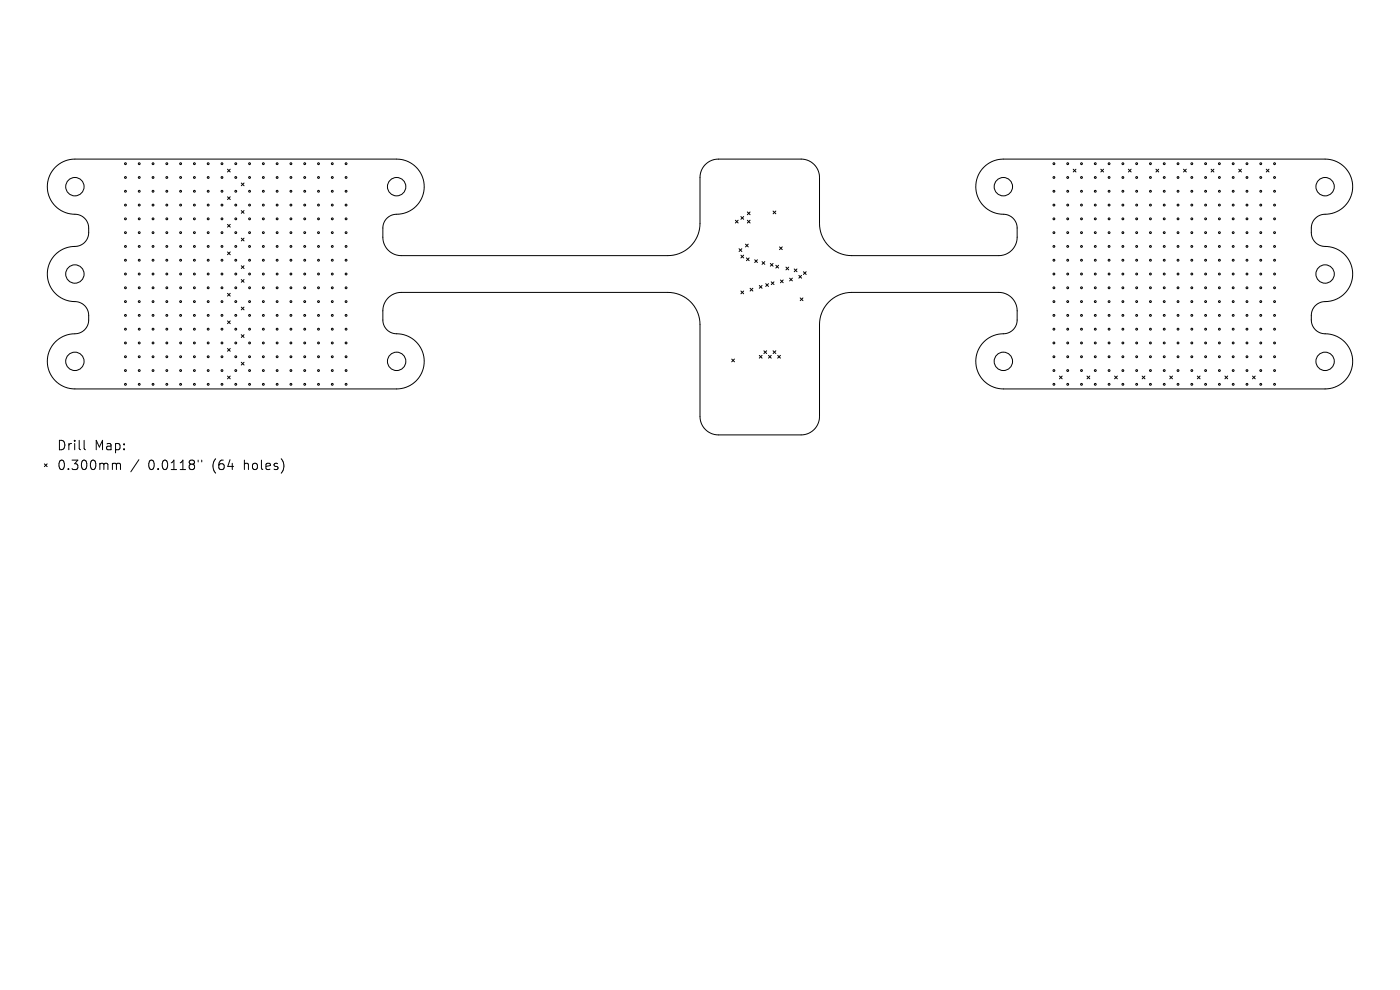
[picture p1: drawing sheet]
<svg xmlns="http://www.w3.org/2000/svg" width="297mm" height="210mm" viewBox="0 0 297 210" stroke-linecap="round" stroke-linejoin="round" font-family="sans-serif">
<defs><g id="words">
<g font-size="2.8">
<text x="12" y="95.8">Drill</text>
<text x="20" y="95.8">Map:</text>
<text x="12" y="100">0.300mm</text>
<text x="31.4" y="100">0.0118&quot;</text>
<text x="45.2" y="100">(64</text>
<text x="52" y="100">holes)</text>
</g>
</g></defs>
<g fill="none" stroke="#000" stroke-width=".21">
<path d="M11.8 35.5a5.9 5.9 0 0 1 4.1-1.8l68.8 .1a5.9 5.9 0 0 1 5.3 6.3 5.9 5.9 0 0 1-6.4 5.4 2.93 2.93 0 0 0-2.4 2.9v2.3a3.9 3.9 0 0 0 3.9 3.5h57.2a6.8 6.8 0 0 0 6.2-6.8v-10.1a3.9 3.9 0 0 1 3.9-3.6l17.9 .1a3.9 3.9 0 0 1 3.6 3.8v10.4a6.8 6.8 0 0 0 6.8 6.2h31.5a3.9 3.9 0 0 0 3.6-3.9v-2.2a3 3 0 0 0-3.5-2.7 5.9 5.9 0 0 1-5.3-6.1 5.9 5.9 0 0 1 5.9-5.6l68.7 .1a5.9 5.9 0 0 1 5.3 6.3 5.9 5.9 0 0 1-6.3 5.4 2.93 2.93 0 0 0-2.4 2.9v1.2a3 3 0 0 0 3.4 2.7 5.9 5.9 0 0 1 5.3 6.4 5.9 5.9 0 0 1-6.3 5.3 2.93 2.93 0 0 0-2.4 2.9v1.2a3 3 0 0 0 3.4 2.7 5.9 5.9 0 0 1 5.4 6.1 5.9 5.9 0 0 1-5.9 5.6h-68.8a5.9 5.9 0 0 1-5.3-6.4 5.9 5.9 0 0 1 6.4-5.3 2.93 2.93 0 0 0 2.4-2.9v-2.3a3.9 3.9 0 0 0-3.9-3.6l-31.8 .1a6.8 6.8 0 0 0-6.2 6.8l-.1 19.8a3.9 3.9 0 0 1-3.8 3.6l-17.9-.1a3.9 3.9 0 0 1-3.6-3.8v-20.1a6.8 6.8 0 0 0-6.8-6.3h-56.9a3.9 3.9 0 0 0-3.6 3.9v2.2a3 3 0 0 0 3.5 2.7 5.9 5.9 0 0 1 5.3 6.1 5.9 5.9 0 0 1-5.9 5.6h-68.7a5.9 5.9 0 0 1-5.3-6.4 5.9 5.9 0 0 1 6.3-5.3 2.93 2.93 0 0 0 2.4-2.9v-1.3a3 3 0 0 0-3.4-2.6 5.9 5.9 0 0 1-5.3-6.4 5.9 5.9 0 0 1 6.3-5.4 2.93 2.93 0 0 0 2.4-2.8v-1.3a3 3 0 0 0-3.4-2.7 5.9 5.9 0 0 1-5-3.8 5.9 5.9 0 0 1 1.4-6.1zM48.3 35.9l.5 .6M48.8 35.9l-.5 .6M51.2 38.8l.6 .6M51.8 38.8l-.6 .6M227.7 35.9l.6 .6M228.3 35.9l-.6 .6M233.5 35.9l.6 .6M234.1 35.9l-.6 .6M239.4 35.9l.6 .6M240 35.9l-.6 .6M245.2 35.9l.6 .6"/>
<path d="M245.8 35.9l-.6 .6M251.1 35.9l.6 .6M251.7 35.9l-.6 .6M256.9 35.9l.6 .6M257.5 35.9l-.6 .6M262.8 35.9l.6 .6M263.4 35.9l-.6 .6M268.6 35.9l.6 .6M269.2 35.9l-.6 .6M48.3 41.7l.5 .6M48.3 47.6l.5 .6M48.3 53.4l.5 .6"/>
<path d="M48.8 41.7l-.5 .6M48.8 47.6l-.5 .6M48.8 53.4l-.5 .6M51.2 44.7l.6 .6M51.2 50.5l.6 .6M51.2 56.4l.6 .6M51.2 59.3l.6 .6M51.8 44.7l-.6 .6M51.8 50.5l-.6 .6M51.8 59.3l-.6 .6M51.8 56.4l-.6 .6M156 46.7l.6 .6"/>
<path d="M156.6 46.7l-.6 .6M156.8 52.8l.6 .5M157.2 45.9l.6 .6M157.2 54.1l.6 .6M157.4 52.8l-.6 .5M157.8 45.9l-.6 .6M157.8 54.1l-.6 .6M158.2 51.8l.5 .6M158.3 54.7l.6 .6M158.5 45l.6 .5M158.5 46.7l.6 .6M158.7 51.8l-.5 .6"/>
<path d="M158.9 54.7l-.6 .6M159.1 45l-.6 .5M159.1 46.7l-.6 .6M160.1 55.1l.6 .6M160.7 55.1l-.6 .6M161.7 55.5l.5 .6M162.2 55.5l-.5 .6M163.4 55.9l.6 .6M163.6 59.8l.6 .6M164 55.9l-.6 .6M164 44.8l.6 .6M164.2 59.8l-.6 .6"/>
<path d="M164.6 44.8l-.6 .6M164.6 56.3l.6 .6M165.2 56.3l-.6 .6M165.4 52.4l.6 .6M165.6 59.4l.6 .6M166 52.4l-.6 .6M166.2 59.4l-.6 .6M166.7 56.7l.6 .5M167.3 56.7l-.6 .5M167.5 59l.6 .6M168.1 59l-.6 .6M168.5 57.1l.6 .5"/>
<path d="M169.1 57.1l-.6 .5M169.5 58.4l.6 .6M170.1 58.4l-.6 .6M170.4 57.6l.6 .6M171 57.6l-.6 .6M48.3 62.2l.5 .6M48.3 68.1l.5 .6M48.3 73.9l.5 .6M48.3 79.8l.5 .6M48.8 62.2l-.5 .6M48.8 68.1l-.5 .6M48.8 73.9l-.5 .6"/>
<path d="M48.8 79.8l-.5 .6M51.2 65.1l.6 .6M51.2 71l.6 .6M51.2 76.8l.6 .6M51.8 65.1l-.6 .6M51.8 71l-.6 .6M51.8 76.8l-.6 .6M155.2 76.2l.6 .6M155.8 76.2l-.6 .6M157.2 61.7l.6 .6M157.8 61.7l-.6 .6M159.1 61.1l.6 .6"/>
<path d="M159.7 61.1l-.6 .6M161.1 60.6l.6 .5M161.1 75.4l.6 .6M161.7 60.6l-.6 .5M161.7 75.4l-.6 .6M162.1 74.4l.5 .6M162.4 60.2l.6 .6M162.6 74.4l-.5 .6M163 75.4l.6 .6M163 60.2l-.6 .6M163.6 75.4l-.6 .6M164 74.4l.6 .6"/>
<path d="M164.6 74.4l-.6 .6M165 75.4l.6 .6M165.6 75.4l-.6 .6M169.8 63.2l.5 .6M170.3 63.2l-.5 .6M224.8 79.8l.5 .6M225.3 79.8l-.5 .6M230.6 79.8l.6 .6M231.2 79.8l-.6 .6M236.5 79.8l.5 .6M237 79.8l-.5 .6M242.3 79.8l.6 .6"/>
<path d="M242.9 79.8l-.6 .6M248.2 79.8l.5 .6M248.7 79.8l-.5 .6M254 79.8l.6 .6M254.6 79.8l-.6 .6M259.9 79.8l.5 .6M260.4 79.8l-.5 .6M265.7 79.8l.6 .6M266.3 79.8l-.6 .6M9.4 98.4l.6 .6M10 98.4l-.6 .6M17.8 93.4v1.7l.3 .3"/>
<path d="M24.1 98.3h.3l.3 .3M24.7 98.6l.3-.3 .5 .1 .1 1.2M24.7 98.6v1M29.5 97.5l-1.7 2.6M42 97.6v.4M42.8 97.6v.4"/>
<circle cx="15.9" cy="39.6" r="1.95"/>
<circle cx="26.6" cy="37.6" r=".2"/>
<circle cx="26.6" cy="34.7" r=".2"/>
<circle cx="29.5" cy="37.6" r=".2"/>
<circle cx="29.5" cy="34.7" r=".2"/>
<circle cx="32.5" cy="37.6" r=".19"/>
<circle cx="32.5" cy="34.7" r=".19"/>
<circle cx="35.4" cy="37.6" r=".19"/>
<circle cx="35.4" cy="34.7" r=".19"/>
<circle cx="38.3" cy="37.6" r=".19"/>
<circle cx="38.3" cy="34.7" r=".19"/>
<circle cx="41.2" cy="37.6" r=".19"/>
<circle cx="41.2" cy="34.7" r=".19"/>
<circle cx="44.2" cy="37.6" r=".2"/>
<circle cx="44.2" cy="34.7" r=".2"/>
<circle cx="47.1" cy="37.6" r=".2"/>
<circle cx="47.1" cy="34.7" r=".2"/>
<circle cx="50" cy="37.6" r=".2"/>
<circle cx="50" cy="34.7" r=".2"/>
<circle cx="52.9" cy="37.6" r=".2"/>
<circle cx="52.9" cy="34.7" r=".2"/>
<circle cx="55.9" cy="37.6" r=".2"/>
<circle cx="55.9" cy="34.7" r=".2"/>
<circle cx="58.8" cy="37.6" r=".2"/>
<circle cx="58.8" cy="34.7" r=".2"/>
<circle cx="61.7" cy="37.6" r=".2"/>
<circle cx="61.7" cy="34.7" r=".2"/>
<circle cx="64.6" cy="37.6" r=".19"/>
<circle cx="64.6" cy="34.7" r=".19"/>
<circle cx="67.6" cy="37.6" r=".19"/>
<circle cx="67.6" cy="34.7" r=".19"/>
<circle cx="70.5" cy="37.6" r=".19"/>
<circle cx="70.5" cy="34.7" r=".19"/>
<circle cx="73.4" cy="37.6" r=".19"/>
<circle cx="73.4" cy="34.7" r=".19"/>
<circle cx="84.1" cy="39.6" r="1.95"/>
<circle cx="212.9" cy="39.6" r="1.95"/>
<circle cx="223.6" cy="37.6" r=".19"/>
<circle cx="223.6" cy="34.7" r=".19"/>
<circle cx="226.5" cy="37.6" r=".19"/>
<circle cx="226.5" cy="34.7" r=".19"/>
<circle cx="229.4" cy="37.6" r=".19"/>
<circle cx="229.4" cy="34.7" r=".19"/>
<circle cx="232.4" cy="37.6" r=".19"/>
<circle cx="232.4" cy="34.7" r=".19"/>
<circle cx="235.3" cy="37.6" r=".2"/>
<circle cx="235.3" cy="34.7" r=".2"/>
<circle cx="238.2" cy="37.6" r=".2"/>
<circle cx="238.2" cy="34.7" r=".2"/>
<circle cx="241.1" cy="37.6" r=".2"/>
<circle cx="241.1" cy="34.7" r=".2"/>
<circle cx="244.1" cy="37.6" r=".2"/>
<circle cx="244.1" cy="34.7" r=".2"/>
<circle cx="247" cy="37.6" r=".2"/>
<circle cx="247" cy="34.7" r=".2"/>
<circle cx="249.9" cy="37.6" r=".2"/>
<circle cx="249.9" cy="34.7" r=".2"/>
<circle cx="252.8" cy="37.6" r=".2"/>
<circle cx="252.8" cy="34.7" r=".2"/>
<circle cx="255.8" cy="37.6" r=".19"/>
<circle cx="255.8" cy="34.7" r=".19"/>
<circle cx="258.7" cy="37.6" r=".19"/>
<circle cx="258.7" cy="34.7" r=".19"/>
<circle cx="261.6" cy="37.6" r=".2"/>
<circle cx="261.6" cy="34.7" r=".2"/>
<circle cx="264.5" cy="37.6" r=".2"/>
<circle cx="264.5" cy="34.7" r=".2"/>
<circle cx="267.5" cy="37.6" r=".19"/>
<circle cx="267.5" cy="34.7" r=".19"/>
<circle cx="270.4" cy="37.6" r=".2"/>
<circle cx="270.4" cy="34.7" r=".2"/>
<circle cx="281.1" cy="39.6" r="1.95"/>
<circle cx="15.9" cy="58.1" r="1.95"/>
<circle cx="26.6" cy="40.6" r=".19"/>
<circle cx="26.6" cy="43.5" r=".19"/>
<circle cx="26.6" cy="49.4" r=".19"/>
<circle cx="26.6" cy="52.3" r=".19"/>
<circle cx="26.6" cy="46.4" r=".19"/>
<circle cx="26.6" cy="58.1" r=".2"/>
<circle cx="26.6" cy="55.2" r=".2"/>
<circle cx="29.5" cy="49.4" r=".19"/>
<circle cx="29.5" cy="52.3" r=".19"/>
<circle cx="29.5" cy="40.6" r=".19"/>
<circle cx="29.5" cy="46.4" r=".19"/>
<circle cx="29.5" cy="43.5" r=".19"/>
<circle cx="29.5" cy="58.1" r=".2"/>
<circle cx="29.5" cy="55.2" r=".2"/>
<circle cx="32.5" cy="49.4" r=".19"/>
<circle cx="32.5" cy="52.3" r=".19"/>
<circle cx="32.5" cy="46.4" r=".19"/>
<circle cx="32.5" cy="43.5" r=".19"/>
<circle cx="32.5" cy="40.6" r=".19"/>
<circle cx="32.5" cy="58.1" r=".19"/>
<circle cx="32.5" cy="55.2" r=".19"/>
<circle cx="35.4" cy="49.4" r=".19"/>
<circle cx="35.4" cy="52.3" r=".19"/>
<circle cx="35.4" cy="46.4" r=".19"/>
<circle cx="35.4" cy="43.5" r=".19"/>
<circle cx="35.4" cy="40.6" r=".19"/>
<circle cx="35.4" cy="58.1" r=".19"/>
<circle cx="35.4" cy="55.2" r=".19"/>
<circle cx="38.3" cy="49.4" r=".19"/>
<circle cx="38.3" cy="52.3" r=".19"/>
<circle cx="38.3" cy="46.4" r=".19"/>
<circle cx="38.3" cy="43.5" r=".19"/>
<circle cx="38.3" cy="40.6" r=".19"/>
<circle cx="38.3" cy="58.1" r=".19"/>
<circle cx="38.3" cy="55.2" r=".19"/>
<circle cx="41.2" cy="49.4" r=".19"/>
<circle cx="41.2" cy="52.3" r=".19"/>
<circle cx="41.2" cy="40.6" r=".19"/>
<circle cx="41.2" cy="46.4" r=".19"/>
<circle cx="41.2" cy="43.5" r=".19"/>
<circle cx="41.2" cy="58.1" r=".19"/>
<circle cx="41.2" cy="55.2" r=".19"/>
<circle cx="44.2" cy="46.4" r=".19"/>
<circle cx="44.2" cy="58.1" r=".2"/>
<circle cx="44.2" cy="55.2" r=".2"/>
<circle cx="44.2" cy="49.4" r=".19"/>
<circle cx="44.2" cy="52.3" r=".19"/>
<circle cx="44.2" cy="40.6" r=".19"/>
<circle cx="44.2" cy="43.5" r=".19"/>
<circle cx="47.1" cy="49.4" r=".19"/>
<circle cx="47.1" cy="52.3" r=".19"/>
<circle cx="47.1" cy="46.4" r=".19"/>
<circle cx="47.1" cy="43.5" r=".2"/>
<circle cx="47.1" cy="40.6" r=".2"/>
<circle cx="47.1" cy="55.2" r=".2"/>
<circle cx="47.1" cy="58.1" r=".2"/>
<circle cx="50" cy="49.4" r=".19"/>
<circle cx="50" cy="52.3" r=".19"/>
<circle cx="50" cy="46.4" r=".19"/>
<circle cx="50" cy="43.5" r=".2"/>
<circle cx="50" cy="40.6" r=".2"/>
<circle cx="50" cy="58.1" r=".2"/>
<circle cx="50" cy="55.2" r=".2"/>
<circle cx="52.9" cy="49.4" r=".19"/>
<circle cx="52.9" cy="52.3" r=".19"/>
<circle cx="52.9" cy="46.4" r=".19"/>
<circle cx="52.9" cy="43.5" r=".2"/>
<circle cx="52.9" cy="40.6" r=".2"/>
<circle cx="52.9" cy="55.2" r=".2"/>
<circle cx="52.9" cy="58.1" r=".2"/>
<circle cx="55.9" cy="49.4" r=".19"/>
<circle cx="55.9" cy="52.3" r=".19"/>
<circle cx="55.9" cy="46.4" r=".19"/>
<circle cx="55.9" cy="43.5" r=".2"/>
<circle cx="55.9" cy="40.6" r=".2"/>
<circle cx="55.9" cy="58.1" r=".2"/>
<circle cx="55.9" cy="55.2" r=".2"/>
<circle cx="58.8" cy="49.4" r=".19"/>
<circle cx="58.8" cy="52.3" r=".19"/>
<circle cx="58.8" cy="40.6" r=".19"/>
<circle cx="58.8" cy="46.4" r=".19"/>
<circle cx="58.8" cy="43.5" r=".19"/>
<circle cx="58.8" cy="58.1" r=".2"/>
<circle cx="58.8" cy="55.2" r=".2"/>
<circle cx="61.7" cy="49.4" r=".19"/>
<circle cx="61.7" cy="52.3" r=".19"/>
<circle cx="61.7" cy="46.4" r=".19"/>
<circle cx="61.7" cy="43.5" r=".19"/>
<circle cx="61.7" cy="40.6" r=".2"/>
<circle cx="61.7" cy="58.1" r=".2"/>
<circle cx="61.7" cy="55.2" r=".2"/>
<circle cx="64.6" cy="49.4" r=".19"/>
<circle cx="64.6" cy="52.3" r=".19"/>
<circle cx="64.6" cy="46.4" r=".19"/>
<circle cx="64.6" cy="43.5" r=".19"/>
<circle cx="64.6" cy="40.6" r=".19"/>
<circle cx="64.6" cy="58.1" r=".19"/>
<circle cx="64.6" cy="55.2" r=".19"/>
<circle cx="67.6" cy="49.4" r=".19"/>
<circle cx="67.6" cy="52.3" r=".19"/>
<circle cx="67.6" cy="46.4" r=".19"/>
<circle cx="67.6" cy="43.5" r=".19"/>
<circle cx="67.6" cy="40.6" r=".19"/>
<circle cx="67.6" cy="58.1" r=".19"/>
<circle cx="67.6" cy="55.2" r=".19"/>
<circle cx="70.5" cy="49.4" r=".19"/>
<circle cx="70.5" cy="52.3" r=".19"/>
<circle cx="70.5" cy="46.4" r=".19"/>
<circle cx="70.5" cy="43.5" r=".19"/>
<circle cx="70.5" cy="40.6" r=".19"/>
<circle cx="70.5" cy="55.2" r=".19"/>
<circle cx="70.5" cy="58.1" r=".19"/>
<circle cx="73.4" cy="49.4" r=".19"/>
<circle cx="73.4" cy="52.3" r=".19"/>
<circle cx="73.4" cy="46.4" r=".19"/>
<circle cx="73.4" cy="43.5" r=".19"/>
<circle cx="73.4" cy="40.6" r=".19"/>
<circle cx="73.4" cy="58.1" r=".19"/>
<circle cx="73.4" cy="55.2" r=".19"/>
<circle cx="223.6" cy="49.4" r=".19"/>
<circle cx="223.6" cy="52.3" r=".19"/>
<circle cx="223.6" cy="46.4" r=".19"/>
<circle cx="223.6" cy="43.5" r=".19"/>
<circle cx="223.6" cy="40.6" r=".19"/>
<circle cx="223.6" cy="55.2" r=".19"/>
<circle cx="223.6" cy="58.1" r=".19"/>
<circle cx="226.5" cy="49.4" r=".19"/>
<circle cx="226.5" cy="52.3" r=".19"/>
<circle cx="226.5" cy="46.4" r=".19"/>
<circle cx="226.5" cy="43.5" r=".19"/>
<circle cx="226.5" cy="40.6" r=".19"/>
<circle cx="226.5" cy="58.1" r=".19"/>
<circle cx="226.5" cy="55.2" r=".19"/>
<circle cx="229.4" cy="49.4" r=".19"/>
<circle cx="229.4" cy="52.3" r=".19"/>
<circle cx="229.4" cy="46.4" r=".19"/>
<circle cx="229.4" cy="43.5" r=".19"/>
<circle cx="229.4" cy="40.6" r=".19"/>
<circle cx="229.4" cy="55.2" r=".19"/>
<circle cx="229.4" cy="58.1" r=".19"/>
<circle cx="232.4" cy="49.4" r=".19"/>
<circle cx="232.4" cy="52.3" r=".19"/>
<circle cx="232.4" cy="46.4" r=".19"/>
<circle cx="232.4" cy="43.5" r=".19"/>
<circle cx="232.4" cy="40.6" r=".19"/>
<circle cx="232.4" cy="55.2" r=".19"/>
<circle cx="232.4" cy="58.1" r=".19"/>
<circle cx="235.3" cy="49.4" r=".19"/>
<circle cx="235.3" cy="52.3" r=".19"/>
<circle cx="235.3" cy="40.6" r=".19"/>
<circle cx="235.3" cy="46.4" r=".19"/>
<circle cx="235.3" cy="43.5" r=".2"/>
<circle cx="235.3" cy="55.2" r=".2"/>
<circle cx="235.3" cy="58.1" r=".2"/>
<circle cx="238.2" cy="49.4" r=".19"/>
<circle cx="238.2" cy="52.3" r=".19"/>
<circle cx="238.2" cy="40.6" r=".19"/>
<circle cx="238.2" cy="46.4" r=".19"/>
<circle cx="238.2" cy="43.5" r=".19"/>
<circle cx="238.2" cy="55.2" r=".2"/>
<circle cx="238.2" cy="58.1" r=".2"/>
<circle cx="241.1" cy="49.4" r=".19"/>
<circle cx="241.1" cy="52.3" r=".19"/>
<circle cx="241.1" cy="46.4" r=".2"/>
<circle cx="241.1" cy="43.5" r=".2"/>
<circle cx="241.1" cy="40.6" r=".2"/>
<circle cx="241.1" cy="58.1" r=".2"/>
<circle cx="241.1" cy="55.2" r=".2"/>
<circle cx="244.1" cy="49.4" r=".19"/>
<circle cx="244.1" cy="52.3" r=".19"/>
<circle cx="244.1" cy="46.4" r=".19"/>
<circle cx="244.1" cy="43.5" r=".19"/>
<circle cx="244.1" cy="40.6" r=".2"/>
<circle cx="244.1" cy="55.2" r=".2"/>
<circle cx="244.1" cy="58.1" r=".2"/>
<circle cx="247" cy="49.4" r=".19"/>
<circle cx="247" cy="52.3" r=".19"/>
<circle cx="247" cy="46.4" r=".2"/>
<circle cx="247" cy="43.5" r=".2"/>
<circle cx="247" cy="40.6" r=".2"/>
<circle cx="247" cy="55.2" r=".2"/>
<circle cx="247" cy="58.1" r=".2"/>
<circle cx="249.9" cy="49.4" r=".19"/>
<circle cx="249.9" cy="52.3" r=".19"/>
<circle cx="249.9" cy="46.4" r=".19"/>
<circle cx="249.9" cy="43.5" r=".19"/>
<circle cx="249.9" cy="40.6" r=".2"/>
<circle cx="249.9" cy="55.2" r=".2"/>
<circle cx="249.9" cy="58.1" r=".2"/>
<circle cx="252.8" cy="49.4" r=".19"/>
<circle cx="252.8" cy="52.3" r=".19"/>
<circle cx="252.8" cy="46.4" r=".19"/>
<circle cx="252.8" cy="43.5" r=".19"/>
<circle cx="252.8" cy="40.6" r=".2"/>
<circle cx="252.8" cy="58.1" r=".2"/>
<circle cx="252.8" cy="55.2" r=".2"/>
<circle cx="255.8" cy="49.4" r=".19"/>
<circle cx="255.8" cy="52.3" r=".19"/>
<circle cx="255.8" cy="40.6" r=".19"/>
<circle cx="255.8" cy="46.4" r=".19"/>
<circle cx="255.8" cy="43.5" r=".19"/>
<circle cx="255.8" cy="55.2" r=".19"/>
<circle cx="255.8" cy="58.1" r=".19"/>
<circle cx="258.7" cy="49.4" r=".19"/>
<circle cx="258.7" cy="52.3" r=".19"/>
<circle cx="258.7" cy="46.4" r=".19"/>
<circle cx="258.7" cy="43.5" r=".19"/>
<circle cx="258.7" cy="40.6" r=".19"/>
<circle cx="258.7" cy="55.2" r=".19"/>
<circle cx="258.7" cy="58.1" r=".19"/>
<circle cx="261.6" cy="49.4" r=".2"/>
<circle cx="261.6" cy="52.3" r=".2"/>
<circle cx="261.6" cy="46.4" r=".2"/>
<circle cx="261.6" cy="43.5" r=".2"/>
<circle cx="261.6" cy="40.6" r=".2"/>
<circle cx="261.6" cy="58.1" r=".2"/>
<circle cx="261.6" cy="55.2" r=".2"/>
<circle cx="264.5" cy="49.4" r=".2"/>
<circle cx="264.5" cy="52.3" r=".2"/>
<circle cx="264.5" cy="46.4" r=".2"/>
<circle cx="264.5" cy="43.5" r=".2"/>
<circle cx="264.5" cy="40.6" r=".2"/>
<circle cx="264.5" cy="55.2" r=".2"/>
<circle cx="264.5" cy="58.1" r=".2"/>
<circle cx="267.5" cy="49.4" r=".19"/>
<circle cx="267.5" cy="52.3" r=".19"/>
<circle cx="267.5" cy="46.4" r=".19"/>
<circle cx="267.5" cy="43.5" r=".19"/>
<circle cx="267.5" cy="40.6" r=".19"/>
<circle cx="267.5" cy="55.2" r=".19"/>
<circle cx="267.5" cy="58.1" r=".19"/>
<circle cx="270.4" cy="49.4" r=".2"/>
<circle cx="270.4" cy="52.3" r=".2"/>
<circle cx="270.4" cy="40.6" r=".2"/>
<circle cx="270.4" cy="46.4" r=".2"/>
<circle cx="270.4" cy="43.5" r=".2"/>
<circle cx="270.4" cy="55.2" r=".2"/>
<circle cx="270.4" cy="58.1" r=".2"/>
<circle cx="281.1" cy="58.1" r="1.95"/>
<circle cx="15.9" cy="76.7" r="1.95"/>
<circle cx="26.6" cy="78.6" r=".19"/>
<circle cx="26.6" cy="75.7" r=".19"/>
<circle cx="26.6" cy="72.8" r=".19"/>
<circle cx="26.6" cy="69.8" r=".2"/>
<circle cx="26.6" cy="61.1" r=".2"/>
<circle cx="26.6" cy="64" r=".2"/>
<circle cx="26.6" cy="66.9" r=".2"/>
<circle cx="29.5" cy="78.6" r=".19"/>
<circle cx="29.5" cy="72.8" r=".19"/>
<circle cx="29.5" cy="75.7" r=".19"/>
<circle cx="29.5" cy="69.8" r=".2"/>
<circle cx="29.5" cy="64" r=".2"/>
<circle cx="29.5" cy="66.9" r=".2"/>
<circle cx="29.5" cy="61.1" r=".2"/>
<circle cx="32.5" cy="78.6" r=".19"/>
<circle cx="32.5" cy="72.8" r=".19"/>
<circle cx="32.5" cy="75.7" r=".19"/>
<circle cx="32.5" cy="69.8" r=".19"/>
<circle cx="32.5" cy="64" r=".19"/>
<circle cx="32.5" cy="66.9" r=".19"/>
<circle cx="32.5" cy="61.1" r=".19"/>
<circle cx="35.4" cy="78.6" r=".19"/>
<circle cx="35.4" cy="72.8" r=".19"/>
<circle cx="35.4" cy="75.7" r=".19"/>
<circle cx="35.4" cy="69.8" r=".19"/>
<circle cx="35.4" cy="64" r=".19"/>
<circle cx="35.4" cy="66.9" r=".19"/>
<circle cx="35.4" cy="61.1" r=".19"/>
<circle cx="38.3" cy="78.6" r=".19"/>
<circle cx="38.3" cy="75.7" r=".19"/>
<circle cx="38.3" cy="69.8" r=".19"/>
<circle cx="38.3" cy="72.8" r=".19"/>
<circle cx="38.3" cy="64" r=".19"/>
<circle cx="38.3" cy="66.9" r=".19"/>
<circle cx="38.3" cy="61.1" r=".19"/>
<circle cx="41.2" cy="78.6" r=".19"/>
<circle cx="41.2" cy="75.7" r=".19"/>
<circle cx="41.2" cy="72.8" r=".19"/>
<circle cx="41.2" cy="69.8" r=".19"/>
<circle cx="41.2" cy="64" r=".19"/>
<circle cx="41.2" cy="66.9" r=".19"/>
<circle cx="41.2" cy="61.1" r=".19"/>
<circle cx="44.2" cy="61.1" r=".2"/>
<circle cx="44.2" cy="78.6" r=".19"/>
<circle cx="44.2" cy="72.8" r=".19"/>
<circle cx="44.2" cy="75.7" r=".19"/>
<circle cx="44.2" cy="69.8" r=".19"/>
<circle cx="44.2" cy="64" r=".19"/>
<circle cx="44.2" cy="66.9" r=".19"/>
<circle cx="47.1" cy="78.6" r=".19"/>
<circle cx="47.1" cy="75.7" r=".19"/>
<circle cx="47.1" cy="72.8" r=".19"/>
<circle cx="47.1" cy="69.8" r=".2"/>
<circle cx="47.1" cy="64" r=".2"/>
<circle cx="47.1" cy="66.9" r=".2"/>
<circle cx="47.1" cy="61.1" r=".2"/>
<circle cx="50" cy="78.6" r=".19"/>
<circle cx="50" cy="72.8" r=".19"/>
<circle cx="50" cy="75.7" r=".19"/>
<circle cx="50" cy="69.8" r=".2"/>
<circle cx="50" cy="64" r=".2"/>
<circle cx="50" cy="66.9" r=".2"/>
<circle cx="50" cy="61.1" r=".2"/>
<circle cx="52.9" cy="78.6" r=".19"/>
<circle cx="52.9" cy="75.7" r=".19"/>
<circle cx="52.9" cy="72.8" r=".19"/>
<circle cx="52.9" cy="69.8" r=".2"/>
<circle cx="52.9" cy="64" r=".2"/>
<circle cx="52.9" cy="66.9" r=".2"/>
<circle cx="52.9" cy="61.1" r=".2"/>
<circle cx="55.9" cy="78.6" r=".19"/>
<circle cx="55.9" cy="75.7" r=".19"/>
<circle cx="55.9" cy="72.8" r=".2"/>
<circle cx="55.9" cy="69.8" r=".2"/>
<circle cx="55.9" cy="64" r=".2"/>
<circle cx="55.9" cy="66.9" r=".2"/>
<circle cx="55.9" cy="61.1" r=".2"/>
<circle cx="58.8" cy="78.6" r=".19"/>
<circle cx="58.8" cy="75.7" r=".19"/>
<circle cx="58.8" cy="69.8" r=".2"/>
<circle cx="58.8" cy="72.8" r=".2"/>
<circle cx="58.8" cy="64" r=".2"/>
<circle cx="58.8" cy="66.9" r=".2"/>
<circle cx="58.8" cy="61.1" r=".2"/>
<circle cx="61.7" cy="78.6" r=".19"/>
<circle cx="61.7" cy="75.7" r=".19"/>
<circle cx="61.7" cy="72.8" r=".19"/>
<circle cx="61.7" cy="69.8" r=".2"/>
<circle cx="61.7" cy="64" r=".2"/>
<circle cx="61.7" cy="66.9" r=".2"/>
<circle cx="61.7" cy="61.1" r=".2"/>
<circle cx="64.6" cy="78.6" r=".19"/>
<circle cx="64.6" cy="75.7" r=".19"/>
<circle cx="64.6" cy="72.8" r=".19"/>
<circle cx="64.6" cy="69.8" r=".19"/>
<circle cx="64.6" cy="64" r=".19"/>
<circle cx="64.6" cy="66.9" r=".19"/>
<circle cx="64.6" cy="61.1" r=".19"/>
<circle cx="67.6" cy="78.6" r=".19"/>
<circle cx="67.6" cy="75.7" r=".19"/>
<circle cx="67.6" cy="72.8" r=".19"/>
<circle cx="67.6" cy="69.8" r=".19"/>
<circle cx="67.6" cy="64" r=".19"/>
<circle cx="67.6" cy="66.9" r=".19"/>
<circle cx="67.6" cy="61.1" r=".19"/>
<circle cx="70.5" cy="78.6" r=".19"/>
<circle cx="70.5" cy="75.7" r=".19"/>
<circle cx="70.5" cy="72.8" r=".19"/>
<circle cx="70.5" cy="69.8" r=".19"/>
<circle cx="70.5" cy="64" r=".19"/>
<circle cx="70.5" cy="66.9" r=".19"/>
<circle cx="70.5" cy="61.1" r=".19"/>
<circle cx="73.4" cy="78.6" r=".19"/>
<circle cx="73.4" cy="72.8" r=".19"/>
<circle cx="73.4" cy="75.7" r=".19"/>
<circle cx="73.4" cy="69.8" r=".19"/>
<circle cx="73.4" cy="64" r=".19"/>
<circle cx="73.4" cy="66.9" r=".19"/>
<circle cx="73.4" cy="61.1" r=".19"/>
<circle cx="84.1" cy="76.7" r="1.95"/>
<circle cx="212.9" cy="76.7" r="1.95"/>
<circle cx="223.6" cy="78.6" r=".19"/>
<circle cx="223.6" cy="72.8" r=".19"/>
<circle cx="223.6" cy="75.7" r=".19"/>
<circle cx="223.6" cy="69.8" r=".19"/>
<circle cx="223.6" cy="64" r=".19"/>
<circle cx="223.6" cy="66.9" r=".19"/>
<circle cx="223.6" cy="61.1" r=".2"/>
<circle cx="226.5" cy="78.6" r=".19"/>
<circle cx="226.5" cy="75.7" r=".19"/>
<circle cx="226.5" cy="72.8" r=".19"/>
<circle cx="226.5" cy="69.8" r=".19"/>
<circle cx="226.5" cy="64" r=".19"/>
<circle cx="226.5" cy="66.9" r=".19"/>
<circle cx="226.5" cy="61.1" r=".19"/>
<circle cx="229.4" cy="78.6" r=".19"/>
<circle cx="229.4" cy="72.8" r=".19"/>
<circle cx="229.4" cy="75.7" r=".19"/>
<circle cx="229.4" cy="69.8" r=".19"/>
<circle cx="229.4" cy="64" r=".19"/>
<circle cx="229.4" cy="66.9" r=".19"/>
<circle cx="229.4" cy="61.1" r=".19"/>
<circle cx="232.4" cy="78.6" r=".19"/>
<circle cx="232.4" cy="75.7" r=".19"/>
<circle cx="232.4" cy="72.8" r=".19"/>
<circle cx="232.4" cy="69.8" r=".19"/>
<circle cx="232.4" cy="64" r=".19"/>
<circle cx="232.4" cy="66.9" r=".19"/>
<circle cx="232.4" cy="61.1" r=".19"/>
<circle cx="235.3" cy="78.6" r=".19"/>
<circle cx="235.3" cy="75.7" r=".19"/>
<circle cx="235.3" cy="69.8" r=".2"/>
<circle cx="235.3" cy="72.8" r=".2"/>
<circle cx="235.3" cy="64" r=".2"/>
<circle cx="235.3" cy="66.9" r=".2"/>
<circle cx="235.3" cy="61.1" r=".2"/>
<circle cx="238.2" cy="78.6" r=".19"/>
<circle cx="238.2" cy="75.7" r=".19"/>
<circle cx="238.2" cy="72.8" r=".19"/>
<circle cx="238.2" cy="69.8" r=".2"/>
<circle cx="238.2" cy="64" r=".2"/>
<circle cx="238.2" cy="66.9" r=".2"/>
<circle cx="238.2" cy="61.1" r=".2"/>
<circle cx="241.1" cy="78.6" r=".19"/>
<circle cx="241.1" cy="75.7" r=".2"/>
<circle cx="241.1" cy="69.8" r=".2"/>
<circle cx="241.1" cy="72.8" r=".2"/>
<circle cx="241.1" cy="64" r=".2"/>
<circle cx="241.1" cy="66.9" r=".2"/>
<circle cx="241.1" cy="61.1" r=".2"/>
<circle cx="244.1" cy="78.6" r=".19"/>
<circle cx="244.1" cy="72.8" r=".19"/>
<circle cx="244.1" cy="75.7" r=".19"/>
<circle cx="244.1" cy="69.8" r=".2"/>
<circle cx="244.1" cy="64" r=".2"/>
<circle cx="244.1" cy="66.9" r=".2"/>
<circle cx="244.1" cy="61.1" r=".2"/>
<circle cx="247" cy="78.6" r=".19"/>
<circle cx="247" cy="72.8" r=".2"/>
<circle cx="247" cy="75.7" r=".2"/>
<circle cx="247" cy="69.8" r=".2"/>
<circle cx="247" cy="64" r=".2"/>
<circle cx="247" cy="66.9" r=".2"/>
<circle cx="247" cy="61.1" r=".2"/>
<circle cx="249.9" cy="78.6" r=".19"/>
<circle cx="249.9" cy="72.8" r=".19"/>
<circle cx="249.9" cy="75.7" r=".19"/>
<circle cx="249.9" cy="69.8" r=".2"/>
<circle cx="249.9" cy="64" r=".2"/>
<circle cx="249.9" cy="66.9" r=".2"/>
<circle cx="249.9" cy="61.1" r=".2"/>
<circle cx="252.8" cy="78.6" r=".19"/>
<circle cx="252.8" cy="72.8" r=".19"/>
<circle cx="252.8" cy="75.7" r=".19"/>
<circle cx="252.8" cy="69.8" r=".2"/>
<circle cx="252.8" cy="64" r=".2"/>
<circle cx="252.8" cy="66.9" r=".2"/>
<circle cx="252.8" cy="61.1" r=".2"/>
<circle cx="255.8" cy="78.6" r=".19"/>
<circle cx="255.8" cy="72.8" r=".19"/>
<circle cx="255.8" cy="75.7" r=".19"/>
<circle cx="255.8" cy="69.8" r=".19"/>
<circle cx="255.8" cy="64" r=".19"/>
<circle cx="255.8" cy="66.9" r=".19"/>
<circle cx="255.8" cy="61.1" r=".19"/>
<circle cx="258.7" cy="78.6" r=".19"/>
<circle cx="258.7" cy="75.7" r=".19"/>
<circle cx="258.7" cy="69.8" r=".19"/>
<circle cx="258.7" cy="72.8" r=".19"/>
<circle cx="258.7" cy="64" r=".19"/>
<circle cx="258.7" cy="66.9" r=".19"/>
<circle cx="258.7" cy="61.1" r=".19"/>
<circle cx="261.6" cy="78.6" r=".2"/>
<circle cx="261.6" cy="75.7" r=".2"/>
<circle cx="261.6" cy="72.8" r=".2"/>
<circle cx="261.6" cy="69.8" r=".2"/>
<circle cx="261.6" cy="64" r=".2"/>
<circle cx="261.6" cy="66.9" r=".2"/>
<circle cx="261.6" cy="61.1" r=".2"/>
<circle cx="264.5" cy="78.6" r=".2"/>
<circle cx="264.5" cy="72.8" r=".2"/>
<circle cx="264.5" cy="75.7" r=".2"/>
<circle cx="264.5" cy="69.8" r=".2"/>
<circle cx="264.5" cy="64" r=".2"/>
<circle cx="264.5" cy="66.9" r=".2"/>
<circle cx="264.5" cy="61.1" r=".2"/>
<circle cx="267.5" cy="78.6" r=".19"/>
<circle cx="267.5" cy="72.8" r=".19"/>
<circle cx="267.5" cy="75.7" r=".19"/>
<circle cx="267.5" cy="69.8" r=".19"/>
<circle cx="267.5" cy="64" r=".19"/>
<circle cx="267.5" cy="66.9" r=".19"/>
<circle cx="267.5" cy="61.1" r=".19"/>
<circle cx="270.4" cy="78.6" r=".2"/>
<circle cx="270.4" cy="72.8" r=".2"/>
<circle cx="270.4" cy="75.7" r=".2"/>
<circle cx="270.4" cy="69.8" r=".2"/>
<circle cx="270.4" cy="64" r=".2"/>
<circle cx="270.4" cy="66.9" r=".2"/>
<circle cx="270.4" cy="61.1" r=".2"/>
<circle cx="281.1" cy="76.7" r="1.95"/>
<circle cx="26.6" cy="81.5" r=".19"/>
<circle cx="29.5" cy="81.5" r=".19"/>
<circle cx="32.5" cy="81.5" r=".19"/>
<circle cx="35.4" cy="81.5" r=".19"/>
<circle cx="38.3" cy="81.5" r=".19"/>
<circle cx="41.2" cy="81.5" r=".19"/>
<circle cx="44.2" cy="81.5" r=".19"/>
<circle cx="47.1" cy="81.5" r=".19"/>
<circle cx="50" cy="81.5" r=".19"/>
<circle cx="52.9" cy="81.5" r=".19"/>
<circle cx="55.9" cy="81.5" r=".19"/>
<circle cx="58.8" cy="81.5" r=".19"/>
<circle cx="61.7" cy="81.5" r=".19"/>
<circle cx="64.6" cy="81.5" r=".19"/>
<circle cx="67.6" cy="81.5" r=".19"/>
<circle cx="70.5" cy="81.5" r=".19"/>
<circle cx="73.4" cy="81.5" r=".19"/>
<circle cx="223.6" cy="81.5" r=".19"/>
<circle cx="226.5" cy="81.5" r=".19"/>
<circle cx="229.4" cy="81.5" r=".19"/>
<circle cx="232.4" cy="81.5" r=".19"/>
<circle cx="235.3" cy="81.5" r=".19"/>
<circle cx="238.2" cy="81.5" r=".19"/>
<circle cx="241.1" cy="81.5" r=".19"/>
<circle cx="244.1" cy="81.5" r=".19"/>
<circle cx="247" cy="81.5" r=".19"/>
<circle cx="249.9" cy="81.5" r=".19"/>
<circle cx="252.8" cy="81.5" r=".19"/>
<circle cx="255.8" cy="81.5" r=".19"/>
<circle cx="258.7" cy="81.5" r=".19"/>
<circle cx="261.6" cy="81.5" r=".2"/>
<circle cx="264.5" cy="81.5" r=".2"/>
<circle cx="267.5" cy="81.5" r=".19"/>
<circle cx="270.4" cy="81.5" r=".2"/>
</g>
<use href="#words"/>
</svg>
